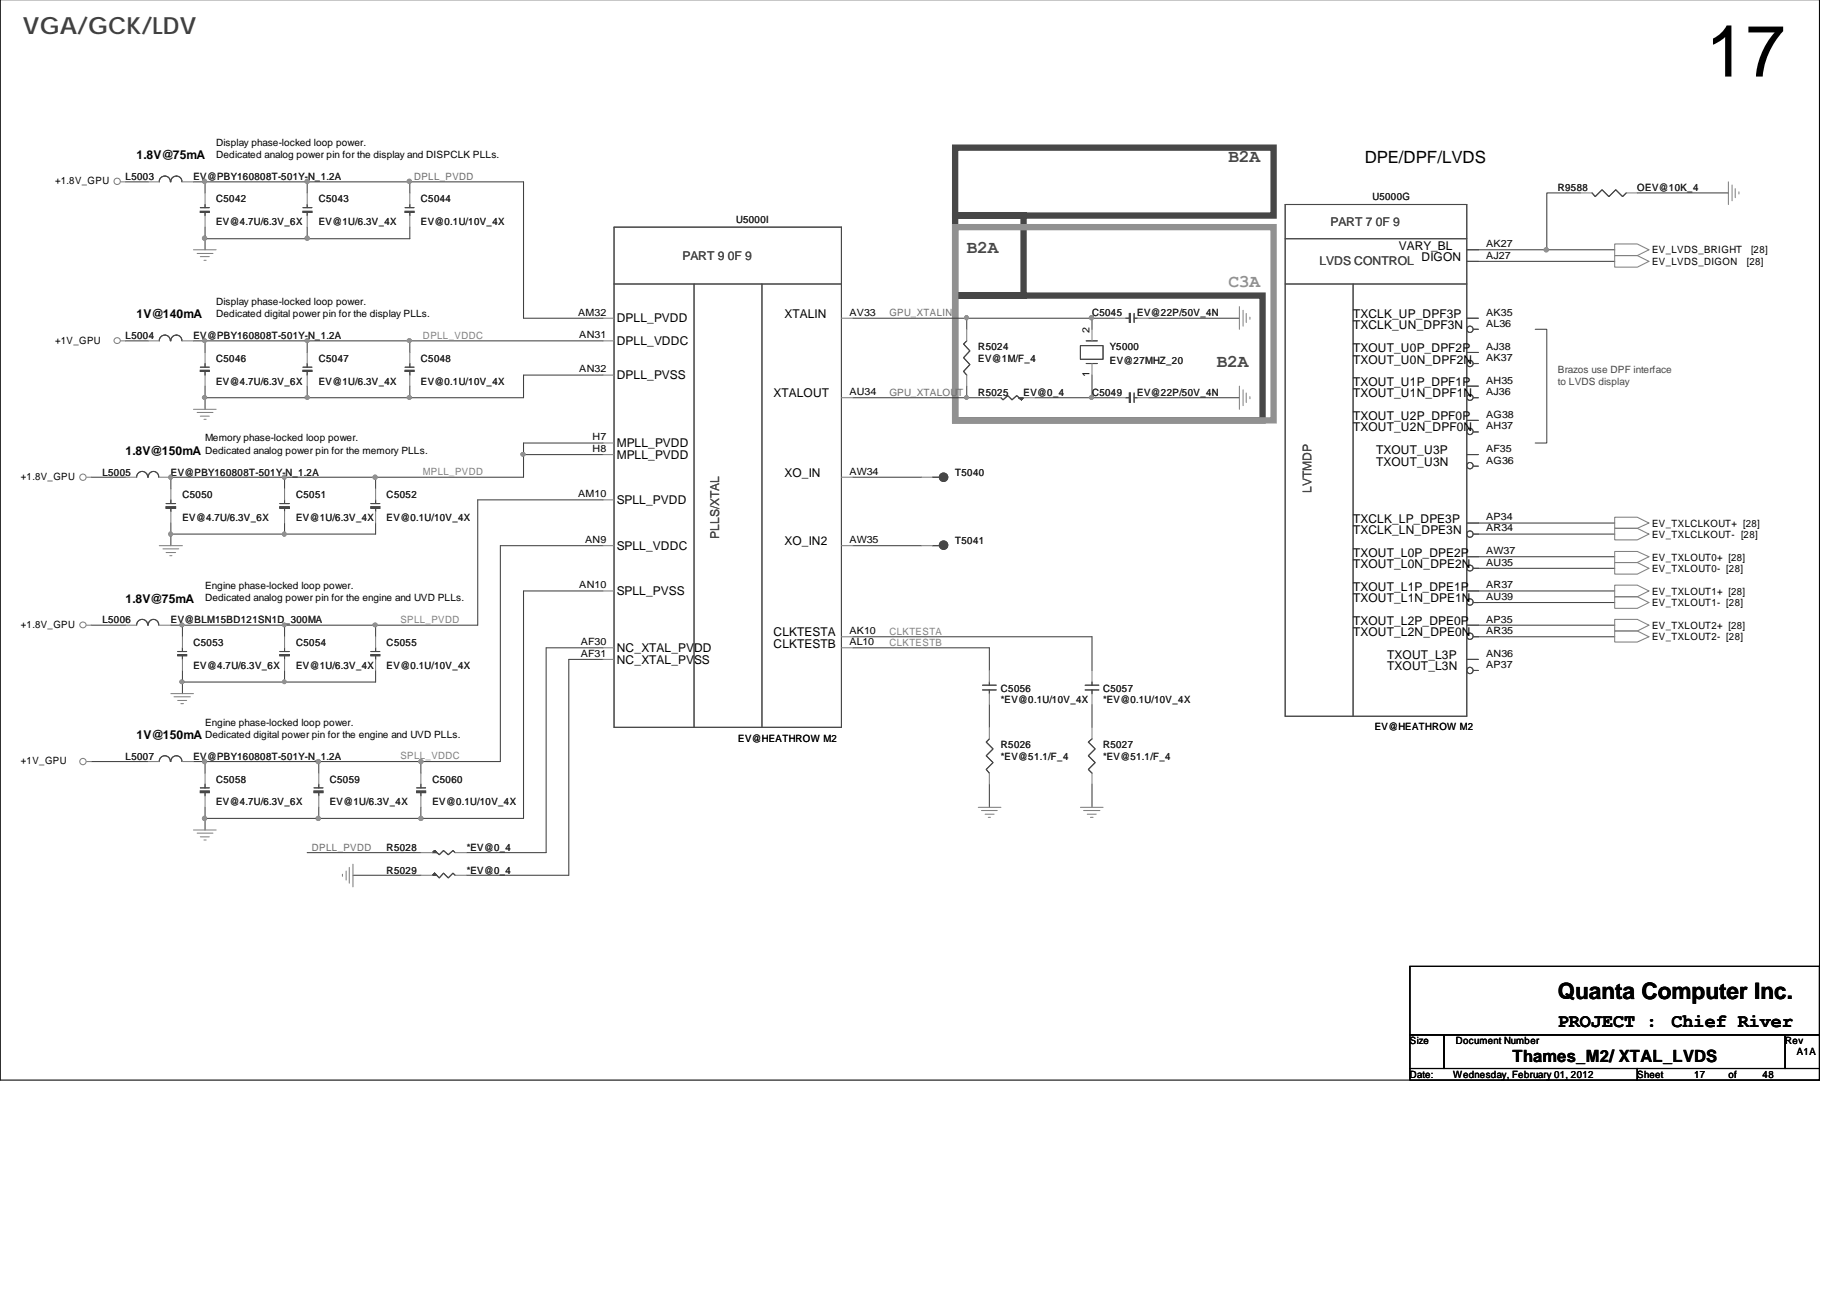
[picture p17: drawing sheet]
<svg xmlns="http://www.w3.org/2000/svg" width="297mm" height="210mm" viewBox="0 0 297 210" stroke-linecap="round" stroke-linejoin="round" font-family="sans-serif">
<defs><g id="words">
<text font-size="11.7" x="274.3" y="12.3">17</text>
<text font-size="3.8" fill="#404040" x="3.7" y="5.5">VGA/GCK/LDV</text>
<text font-size="3.6" x="250.5" y="160.6">Quanta Computer Inc.</text>
<g font-size="3">
<text x="250.5" y="165.2">PROJECT :</text>
<text x="268.8" y="165.2">Chief River</text>
</g>
<g font-size="2.9" fill="#474747">
<text x="197.5" y="26">B2A</text>
<text x="155.5" y="40.7">B2A</text>
<text x="195.7" y="59">B2A</text>
</g>
<text font-size="2.9" fill="#909090" x="197.5" y="46.1">C3A</text>
<g font-size="2.7">
<text x="219.5" y="26.2">DPE/DPF/LVDS</text>
<text x="243.3" y="170.7">Thames_M2/ XTAL_LVDS</text>
</g>
<g font-size="1.9">
<text x="22" y="25.6">1.8V@75mA</text>
<text x="225" y="40.2">VARY_BL</text>
<text x="228.6" y="41.9">DIGON</text>
<text x="22" y="51.2">1V@140mA</text>
<text x="99.2" y="51.8">DPLL_PVDD</text>
<text x="126.2" y="51.1">XTALIN</text>
<text x="217.6" y="52.9">TXCLK_UN_DPF3N</text>
<text x="217.6" y="51.1">TXCLK_UP_DPF3P</text>
<text x="99.2" y="55.5">DPLL_VDDC</text>
<text x="217.6" y="58.4">TXOUT_U0N_DPF2N</text>
<text x="217.6" y="56.6">TXOUT_U0P_DPF2P</text>
<text x="99.2" y="61">DPLL_PVSS</text>
<text x="124.4" y="63.9">XTALOUT</text>
<text x="217.6" y="63.9">TXOUT_U1N_DPF1N</text>
<text x="217.6" y="62.1">TXOUT_U1P_DPF1P</text>
<text x="99.2" y="71.9">MPLL_PVDD</text>
<text x="217.6" y="69.4">TXOUT_U2N_DPF0N</text>
<text x="217.6" y="67.6">TXOUT_U2P_DPF0P</text>
<text x="20.2" y="73.1">1.8V@150mA</text>
<text x="99.2" y="73.8">MPLL_PVDD</text>
<text x="126.2" y="76.7">XO_IN</text>
<text x="221.3" y="74.9">TXOUT_U3N</text>
<text x="221.3" y="73">TXOUT_U3P</text>
<text x="99.2" y="81">SPLL_PVDD</text>
<text x="99.2" y="88.4">SPLL_VDDC</text>
<text x="126.2" y="87.7">XO_IN2</text>
<text x="217.6" y="89.5">TXOUT_L0P_DPE2P</text>
<text x="217.6" y="85.9">TXCLK_LN_DPE3N</text>
<text x="217.6" y="84">TXCLK_LP_DPE3P</text>
<text x="99.2" y="95.7">SPLL_PVSS</text>
<text x="217.6" y="95">TXOUT_L1P_DPE1P</text>
<text x="217.6" y="91.3">TXOUT_L0N_DPE2N</text>
<text x="20.2" y="96.9">1.8V@75mA</text>
<text x="217.6" y="100.4">TXOUT_L2P_DPE0P</text>
<text x="217.6" y="96.8">TXOUT_L1N_DPE1N</text>
<text x="99.2" y="106.7">NC_XTAL_PVSS</text>
<text x="99.2" y="104.8">NC_XTAL_PVDD</text>
<text x="124.4" y="104.2">CLKTESTB</text>
<text x="124.4" y="102.3">CLKTESTA</text>
<text x="217.6" y="102.3">TXOUT_L2N_DPE0N</text>
<text x="223.1" y="107.8">TXOUT_L3N</text>
<text x="223.1" y="105.9">TXOUT_L3P</text>
<text x="22" y="118.8">1V@150mA</text>
</g>
<g font-size="1.9" fill="#474747">
<text x="109.8" y="41.8">PART 9 0F 9</text>
<text x="214" y="36.3">PART 7 0F 9</text>
<text x="212.2" y="42.5">LVDS CONTROL</text>
<text x="210.9" y="79.3" transform="rotate(-90 210.9 79.3)">LVTMDP</text>
<text x="115.7" y="86.6" transform="rotate(-90 115.7 86.6)">PLLS/XTAL</text>
</g>
<g font-size="1.6">
<text x="34.8" y="23.4">Display phase-locked loop power.</text>
<text x="8.9" y="29.7">+1.8V_GPU</text>
<text x="34.8" y="25.3">Dedicated analog power pin for the display and DISPCLK PLLs.</text>
<text x="239" y="41.6">AJ27</text>
<text x="239" y="39.7">AK27</text>
<text x="265.7" y="40.8">EV_LVDS_BRIGHT</text>
<text x="281.6" y="40.8">[28]</text>
<text x="265.7" y="42.6">EV_LVDS_DIGON</text>
<text x="280.9" y="42.6">[28]</text>
<text x="34.8" y="49">Display phase-locked loop power.</text>
<text x="34.8" y="51">Dedicated digital power pin for the display PLLs.</text>
<text x="93" y="50.7">AM32</text>
<text x="136.6" y="50.7">AV33</text>
<text x="175.2" y="53.5" transform="rotate(-90 175.2 53.5)">2</text>
<text x="239" y="52.5">AL36</text>
<text x="239" y="50.7">AK35</text>
<text x="8.9" y="55.2">+1V_GPU</text>
<text x="93.2" y="59.9">AN32</text>
<text x="93.2" y="54.4">AN31</text>
<text x="239" y="58">AK37</text>
<text x="239" y="56.2">AJ38</text>
<text x="136.6" y="63.5">AU34</text>
<text x="175.2" y="60.6" transform="rotate(-90 175.2 60.6)">1</text>
<text x="239" y="63.5">AJ36</text>
<text x="239" y="61.7">AH35</text>
<text x="33" y="71">Memory phase-locked loop power.</text>
<text x="95.3" y="70.8">H7</text>
<text x="239" y="69">AH37</text>
<text x="239" y="67.2">AG38</text>
<text x="3.4" y="77.2">+1.8V_GPU</text>
<text x="33" y="72.9">Dedicated analog power pin for the memory PLLs.</text>
<text x="95.3" y="72.7">H8</text>
<text x="136.6" y="76.3">AW34</text>
<text x="239" y="74.5">AG36</text>
<text x="239" y="72.7">AF35</text>
<text x="93" y="79.9">AM10</text>
<text x="239" y="83.7">AP34</text>
<text x="94.1" y="87.3">AN9</text>
<text x="136.6" y="87.3">AW35</text>
<text x="239" y="89.1">AW37</text>
<text x="239" y="85.4">AR34</text>
<text x="265.7" y="84.7">EV_TXLCLKOUT+ [28]</text>
<text x="265.7" y="86.5">EV_TXLCLKOUT- [28]</text>
<text x="33" y="94.8">Engine phase-locked loop power.</text>
<text x="93.2" y="94.6">AN10</text>
<text x="239" y="94.6">AR37</text>
<text x="239" y="91">AU35</text>
<text x="265.7" y="90.2">EV_TXLOUT0+ [28]</text>
<text x="265.7" y="92">EV_TXLOUT0- [28]</text>
<text x="265.7" y="95.6">EV_TXLOUT1+ [28]</text>
<text x="3.4" y="100.9">+1.8V_GPU</text>
<text x="33" y="96.7">Dedicated analog power pin for the engine and UVD PLLs.</text>
<text x="136.6" y="102">AK10</text>
<text x="239" y="102">AR35</text>
<text x="239" y="100.1">AP35</text>
<text x="239" y="96.5">AU39</text>
<text x="265.7" y="97.5">EV_TXLOUT1- [28]</text>
<text x="265.7" y="101.1">EV_TXLOUT2+ [28]</text>
<text x="93.4" y="105.6">AF31</text>
<text x="93.4" y="103.7">AF30</text>
<text x="136.6" y="103.7">AL10</text>
<text x="239" y="107.4">AP37</text>
<text x="239" y="105.6">AN36</text>
<text x="265.7" y="103">EV_TXLOUT2- [28]</text>
<text x="33" y="116.7">Engine phase-locked loop power.</text>
<text x="33" y="118.6">Dedicated digital power pin for the engine and UVD PLLs.</text>
<text x="118.7" y="119.2">EV@HEATHROW M2</text>
<text x="221.1" y="117.4">EV@HEATHROW M2</text>
<text x="3.4" y="122.9">+1V_GPU</text>
<text x="226.7" y="167.9">Size</text>
<text x="234.1" y="167.9">Document Number</text>
<text x="287.1" y="167.9">Rev</text>
<text x="226.7" y="173.3">Date:</text>
<text x="233.7" y="173.3">Wednesday, February 01, 2012</text>
<text x="263.3" y="173.3">Sheet</text>
<text x="272.5" y="173.3">17</text>
<text x="278" y="173.3">of</text>
<text x="283.5" y="173.3">48</text>
<text x="289" y="169.7">A1A</text>
</g>
<g font-size="1.6" fill="#232323">
<text x="20.2" y="28.9">L5003</text>
<text x="31.1" y="28.9">EV@PBY160808T-501Y-N_1.2A</text>
<text x="34.8" y="32.5">C5042</text>
<text x="51.3" y="32.5">C5043</text>
<text x="67.7" y="32.5">C5044</text>
<text x="118.4" y="35.8">U5000I</text>
<text x="220.7" y="32.2">U5000G</text>
<text x="250.5" y="30.8">R9588</text>
<text x="263.3" y="30.8">OEV@10K_4</text>
<text x="34.8" y="36.2">EV@4.7U/6.3V_6X</text>
<text x="51.3" y="36.2">EV@1U/6.3V_4X</text>
<text x="67.7" y="36.2">EV@0.1U/10V_4X</text>
<text x="175.6" y="50.8">C5045</text>
<text x="182.9" y="50.8">EV@22P/50V_4N</text>
<text x="20.2" y="54.5">L5004</text>
<text x="31.1" y="54.5">EV@PBY160808T-501Y-N_1.2A</text>
<text x="34.8" y="58.2">C5046</text>
<text x="51.3" y="58.2">C5047</text>
<text x="67.7" y="58.2">C5048</text>
<text x="157.3" y="56.3">R5024</text>
<text x="157.3" y="58.2">EV@1M/F_4</text>
<text x="178.5" y="56.3">Y5000</text>
<text x="178.5" y="58.5">EV@27MHZ_20</text>
<text x="34.8" y="61.8">EV@4.7U/6.3V_6X</text>
<text x="51.3" y="61.8">EV@1U/6.3V_4X</text>
<text x="67.7" y="61.8">EV@0.1U/10V_4X</text>
<text x="157.3" y="63.6">R5025</text>
<text x="164.6" y="63.6">EV@0_4</text>
<text x="175.6" y="63.6">C5049</text>
<text x="182.9" y="63.6">EV@22P/50V_4N</text>
<text x="16.5" y="76.5">L5005</text>
<text x="27.5" y="76.5">EV@PBY160808T-501Y-N_1.2A</text>
<text x="153.6" y="76.5">T5040</text>
<text x="29.3" y="80.1">C5050</text>
<text x="29.3" y="83.8">EV@4.7U/6.3V_6X</text>
<text x="47.6" y="80.1">C5051</text>
<text x="47.6" y="83.8">EV@1U/6.3V_4X</text>
<text x="62.2" y="80.1">C5052</text>
<text x="62.2" y="83.8">EV@0.1U/10V_4X</text>
<text x="153.6" y="87.4">T5041</text>
<text x="16.5" y="100.2">L5006</text>
<text x="27.5" y="100.2">EV@BLM15BD121SN1D_300MA</text>
<text x="31.1" y="103.9">C5053</text>
<text x="31.1" y="107.5">EV@4.7U/6.3V_6X</text>
<text x="47.6" y="103.9">C5054</text>
<text x="47.6" y="107.5">EV@1U/6.3V_4X</text>
<text x="62.2" y="103.9">C5055</text>
<text x="62.2" y="107.5">EV@0.1U/10V_4X</text>
<text x="161" y="111.2">C5056</text>
<text x="161" y="113">*EV@0.1U/10V_4X</text>
<text x="177.4" y="111.2">C5057</text>
<text x="177.4" y="113">*EV@0.1U/10V_4X</text>
<text x="20.2" y="122.2">L5007</text>
<text x="31.1" y="122.2">EV@PBY160808T-501Y-N_1.2A</text>
<text x="34.8" y="125.8">C5058</text>
<text x="53" y="125.8">C5059</text>
<text x="69.5" y="125.8">C5060</text>
<text x="161" y="120.3">R5026</text>
<text x="161" y="122.2">*EV@51.1/F_4</text>
<text x="177.4" y="120.3">R5027</text>
<text x="177.4" y="122.2">*EV@51.1/F_4</text>
<text x="34.8" y="129.5">EV@4.7U/6.3V_6X</text>
<text x="53" y="129.5">EV@1U/6.3V_4X</text>
<text x="69.5" y="129.5">EV@0.1U/10V_4X</text>
<text x="62.2" y="136.7">R5028</text>
<text x="75.1" y="136.7">*EV@0_4</text>
<text x="62.2" y="140.5">R5029</text>
<text x="75.1" y="140.5">*EV@0_4</text>
</g>
<g font-size="1.6" fill="#6d6d6d">
<text x="66.6" y="28.9">DPLL_PVDD</text>
<text x="143" y="50.8">GPU_XTALIN</text>
<text x="143" y="63.6">GPU_XTALOUT</text>
<text x="50.2" y="136.7">DPLL_PVDD</text>
</g>
<g font-size="1.6" fill="#818181">
<text x="68" y="54.5">DPLL_VDDC</text>
<text x="68" y="76.4">MPLL_PVDD</text>
<text x="64.4" y="100.2">SPLL_PVDD</text>
<text x="143" y="103.8">CLKTESTB</text>
<text x="143" y="102">CLKTESTA</text>
<text x="64.4" y="122.1">SPLL_VDDC</text>
</g>
<g font-size="1.6" fill="#474747">
<text x="250.5" y="60">Brazos use DPF interface</text>
<text x="250.5" y="61.9">to LVDS display</text>
</g>
</g></defs>
<path d="M0 0v173.7h292.6v-173.7" fill="none" stroke="#000" stroke-width=".17"/>
<path d="M246.9 52.9h1.9v18.3h-1.9" fill="none" stroke="#474747" stroke-width=".17"/>
<path d="M153.6 34.7h11v12.8h-11zM153.6 23.7h51.2v11h-51.2zM153.6 47.5h49.4v20.1h-49.4z" fill="none" stroke="#474747" stroke-width="1"/>
<path d="M153.6 36.5h51.2v31.1h-51.2z" fill="none" stroke="#909090" stroke-width="1"/>
<path d="M33 38.4v1.8" fill="none" stroke="#424242" stroke-width=".17"/>
<circle cx="32.9" cy="38.3" r=".34" fill="#909090"/>
<circle cx="32.9" cy="38.3" r=".34" fill="none" stroke="#909090" stroke-width=".17"/>
<path d="M49.4 36.5v1.9h16.5v-1.9M65.9 29.2v1.8" fill="none" stroke="#424242" stroke-width=".17"/>
<circle cx="49.4" cy="38.3" r=".34" fill="#909090"/>
<circle cx="49.4" cy="38.3" r=".34" fill="none" stroke="#909090" stroke-width=".17"/>
<path d="M49.4 29.2h16.5" fill="none" stroke="#424242" stroke-width=".17"/>
<circle cx="49.4" cy="29.2" r=".34" fill="#909090"/>
<circle cx="49.4" cy="29.2" r=".34" fill="none" stroke="#909090" stroke-width=".17"/>
<path d="M20.2 29.2h3.6M33 31v-1.8h16.4v1.8" fill="none" stroke="#424242" stroke-width=".17"/>
<circle cx="32.9" cy="29.2" r=".34" fill="#909090"/>
<circle cx="32.9" cy="29.2" r=".34" fill="none" stroke="#909090" stroke-width=".17"/>
<path d="M31.1 29.2h1.9M33 36.5v1.9h16.4M65.9 29.2h18.3" fill="none" stroke="#424242" stroke-width=".17"/>
<circle cx="65.8" cy="29.2" r=".34" fill="#909090"/>
<circle cx="65.8" cy="29.2" r=".34" fill="none" stroke="#909090" stroke-width=".17"/>
<path d="M33 63.9v1.9" fill="none" stroke="#424242" stroke-width=".17"/>
<circle cx="32.9" cy="63.9" r=".32" fill="#909090"/>
<circle cx="32.9" cy="63.9" r=".32" fill="none" stroke="#909090" stroke-width=".17"/>
<path d="M65.9 54.8v1.9M49.4 62.1v1.8h16.5v-1.8" fill="none" stroke="#424242" stroke-width=".17"/>
<circle cx="65.8" cy="63.9" r=".32" fill="#909090"/>
<circle cx="65.8" cy="63.9" r=".32" fill="none" stroke="#909090" stroke-width=".17"/>
<circle cx="49.4" cy="63.9" r=".32" fill="#909090"/>
<circle cx="49.4" cy="63.9" r=".32" fill="none" stroke="#909090" stroke-width=".17"/>
<path d="M49.4 54.8h16.5" fill="none" stroke="#424242" stroke-width=".17"/>
<circle cx="49.4" cy="54.8" r=".32" fill="#909090"/>
<circle cx="49.4" cy="54.8" r=".32" fill="none" stroke="#909090" stroke-width=".17"/>
<path d="M20.2 54.8h3.6M33 56.7v-1.9h16.4v1.9" fill="none" stroke="#424242" stroke-width=".17"/>
<circle cx="32.9" cy="54.8" r=".32" fill="#909090"/>
<circle cx="32.9" cy="54.8" r=".32" fill="none" stroke="#909090" stroke-width=".17"/>
<path d="M31.1 54.8h1.9M33 62.1v1.8h16.4M60.4 76.7v1.9M27.5 84.1v1.8M45.8 84.1v1.8h14.6v-1.8" fill="none" stroke="#424242" stroke-width=".17"/>
<circle cx="45.7" cy="85.9" r=".32" fill="#909090"/>
<circle cx="45.7" cy="85.9" r=".32" fill="none" stroke="#909090" stroke-width=".17"/>
<path d="M45.8 76.7h14.6" fill="none" stroke="#424242" stroke-width=".17"/>
<circle cx="45.7" cy="76.7" r=".32" fill="#909090"/>
<circle cx="45.7" cy="76.7" r=".32" fill="none" stroke="#909090" stroke-width=".17"/>
<path d="M14.7 76.7h5.5M27.5 76.7h18.3v1.9" fill="none" stroke="#424242" stroke-width=".17"/>
<circle cx="27.4" cy="76.7" r=".32" fill="#909090"/>
<circle cx="27.4" cy="76.7" r=".32" fill="none" stroke="#909090" stroke-width=".17"/>
<path d="M27.5 76.7v1.9M27.5 85.9h18.3" fill="none" stroke="#424242" stroke-width=".17"/>
<circle cx="27.4" cy="85.9" r=".32" fill="#909090"/>
<circle cx="27.4" cy="85.9" r=".32" fill="none" stroke="#909090" stroke-width=".17"/>
<path d="M60.4 76.7h23.8" fill="none" stroke="#424242" stroke-width=".17"/>
<circle cx="60.3" cy="76.7" r=".34" fill="#909090"/>
<circle cx="60.3" cy="76.7" r=".34" fill="none" stroke="#909090" stroke-width=".17"/>
<path d="M29.3 109.7v1.8" fill="none" stroke="#424242" stroke-width=".17"/>
<circle cx="29.3" cy="109.6" r=".32" fill="#909090"/>
<circle cx="29.3" cy="109.6" r=".32" fill="none" stroke="#909090" stroke-width=".17"/>
<path d="M45.8 107.8v1.9h14.6v-1.9M60.4 100.5v1.9" fill="none" stroke="#424242" stroke-width=".17"/>
<circle cx="45.7" cy="109.6" r=".3" fill="#909090"/>
<circle cx="45.7" cy="109.6" r=".3" fill="none" stroke="#909090" stroke-width=".17"/>
<path d="M45.8 100.5h14.6" fill="none" stroke="#424242" stroke-width=".17"/>
<circle cx="45.7" cy="100.5" r=".3" fill="#909090"/>
<circle cx="45.7" cy="100.5" r=".3" fill="none" stroke="#909090" stroke-width=".17"/>
<path d="M14.7 100.5h5.5M29.3 100.5h16.5v1.9" fill="none" stroke="#424242" stroke-width=".17"/>
<circle cx="29.3" cy="100.5" r=".32" fill="#909090"/>
<circle cx="29.3" cy="100.5" r=".32" fill="none" stroke="#909090" stroke-width=".17"/>
<path d="M29.3 109.7h16.5M29.3 100.5v1.9M60.4 100.5h16.4" fill="none" stroke="#424242" stroke-width=".17"/>
<circle cx="60.3" cy="100.5" r=".32" fill="#909090"/>
<circle cx="60.3" cy="100.5" r=".32" fill="none" stroke="#909090" stroke-width=".17"/>
<path d="M33 131.6v1.8" fill="none" stroke="#424242" stroke-width=".17"/>
<circle cx="32.9" cy="131.6" r=".34" fill="#909090"/>
<circle cx="32.9" cy="131.6" r=".34" fill="none" stroke="#909090" stroke-width=".17"/>
<path d="M51.3 129.8v1.8h16.4v-1.8M67.7 122.4v1.9" fill="none" stroke="#424242" stroke-width=".17"/>
<circle cx="67.7" cy="131.6" r=".34" fill="#909090"/>
<circle cx="67.7" cy="131.6" r=".34" fill="none" stroke="#909090" stroke-width=".17"/>
<circle cx="51.2" cy="131.6" r=".34" fill="#909090"/>
<circle cx="51.2" cy="131.6" r=".34" fill="none" stroke="#909090" stroke-width=".17"/>
<path d="M51.3 122.4h16.4" fill="none" stroke="#424242" stroke-width=".17"/>
<circle cx="51.2" cy="122.4" r=".34" fill="#909090"/>
<circle cx="51.2" cy="122.4" r=".34" fill="none" stroke="#909090" stroke-width=".17"/>
<path d="M14.7 122.4h9.1M33 122.4h18.3v1.9" fill="none" stroke="#424242" stroke-width=".17"/>
<circle cx="32.9" cy="122.4" r=".34" fill="#909090"/>
<circle cx="32.9" cy="122.4" r=".34" fill="none" stroke="#909090" stroke-width=".17"/>
<path d="M33 122.4v1.9M33 131.6h18.3M67.7 122.4h12.8" fill="none" stroke="#424242" stroke-width=".17"/>
<circle cx="67.7" cy="122.4" r=".34" fill="#909090"/>
<circle cx="67.7" cy="122.4" r=".34" fill="none" stroke="#909090" stroke-width=".17"/>
<path d="M65.9 54.8h31.1" fill="none" stroke="#424242" stroke-width=".17"/>
<circle cx="65.8" cy="54.8" r=".32" fill="#909090"/>
<circle cx="65.8" cy="54.8" r=".32" fill="none" stroke="#909090" stroke-width=".17"/>
<path d="M84.2 71.2h12.8M84.2 73.1h12.8M97 60.3h-12.8v3.6h-18.3" fill="none" stroke="#424242" stroke-width=".17"/>
<circle cx="84.1" cy="73" r=".32" fill="#909090"/>
<circle cx="84.1" cy="73" r=".32" fill="none" stroke="#909090" stroke-width=".17"/>
<g fill="none" stroke="#424242" stroke-width=".17">
<path d="M84.2 29.2v22h12.8M137.2 51.2h18.3M84.2 71.2v5.5M155.5 63.9h3.6M27.5 85.9v1.8M97 80.4h-20.2v20.1M97 87.7h-16.5v34.7M97 95h-12.8v36.6h-16.5M27.5 100.5h1.8M29.3 107.8v1.9M97 104.2h-9.2v32.9h-12.7M97 106h-5.5v34.7h-16.4"/>
<path d="M31.1 122.4h1.9M33 129.8v1.8M49.4 137.1h18.3M56.8 140.7h10.9"/>
</g>
<circle cx="155.4" cy="63.9" r=".3" fill="#909090"/>
<circle cx="155.4" cy="63.9" r=".3" fill="none" stroke="#909090" stroke-width=".17"/>
<path d="M155.5 51.2v1.7M155.5 62.1v1.8M175.6 60.3v3.6h-9.1" fill="none" stroke="#424242" stroke-width=".17"/>
<circle cx="175.6" cy="63.9" r=".32" fill="#909090"/>
<circle cx="175.6" cy="63.9" r=".32" fill="none" stroke="#909090" stroke-width=".17"/>
<path d="M175.6 51.2h3.7" fill="none" stroke="#424242" stroke-width=".17"/>
<circle cx="175.5" cy="51.1" r=".34" fill="#909090"/>
<circle cx="175.5" cy="51.1" r=".34" fill="none" stroke="#909090" stroke-width=".17"/>
<g fill="none" stroke="#424242" stroke-width=".17">
<path d="M175.6 51.2v1.7M184.8 51.2h14.5M237.8 40.2h11M137.2 63.9h18.3M137.2 76.7h11M175.6 63.9h3.7M184.8 63.9h14.5M137.2 87.7h11M237.8 84.1h21.9M237.8 91.4h21.9M237.8 85.9h21.9M237.8 95h21.9"/>
<path d="M237.8 89.5h21.9M237.8 96.9h21.9M137.2 102.4h38.4v5.4M137.2 104.2h21.9v3.6M159.1 113.3v3.6M175.6 113.3v3.6M237.8 100.5h21.9M237.8 102.4h21.9M159.1 126.1v3.7M175.6 126.1v3.7"/>
</g>
<circle cx="248.7" cy="40.2" r=".34" fill="#909090"/>
<circle cx="248.7" cy="40.2" r=".34" fill="none" stroke="#909090" stroke-width=".17"/>
<path d="M254.2 31h-5.4v9.2h10.9M263.3 31h14.7M155.5 51.2h20.1M237.8 42h21.9" fill="none" stroke="#424242" stroke-width=".17"/>
<circle cx="155.4" cy="51.1" r=".32" fill="#909090"/>
<circle cx="155.4" cy="51.1" r=".32" fill="none" stroke="#909090" stroke-width=".17"/>
<g fill="none" stroke="#818181" stroke-width=".17">
<path d="M19.4 29.2h.8M259.7 39.2h3.6l1.9 1-1.9 .9h-3.6zM278 29.2v3.7M278.6 29.7v2.6M279.1 30.3v1.5M279.7 30.8v.4M19.4 54.8h.8M31.1 40.2h3.7M31.7 40.8h2.5M32.2 41.3h1.5M32.8 41.9h.3M175.6 52.9v1.9"/>
<path d="M175.6 58.4v1.9M199.3 49.3v3.6M199.9 49.9v2.5M200.4 50.4v1.4M201 51v.3M259.7 41.1h3.6l1.9 .9-1.9 1h-3.6zM13.9 76.7h.8M31.1 65.8h3.7M31.7 66.3h2.5M32.2 66.9h1.5M32.8 67.4h.3M199.3 62.1v3.7"/>
<path d="M199.9 62.7v2.5M200.4 63.2v1.5M201 63.8v.3M25.6 87.7h3.7M26.2 88.2h2.5M26.7 88.8h1.5M27.3 89.3h.3M259.7 83.2h3.6l1.9 .9-1.9 .8h-3.6zM259.7 84.9h3.6l1.9 1-1.9 .9h-3.6zM259.7 88.7h3.6l1.9 .8-1.9 .9h-3.6zM259.7 90.4h3.6l1.9 1-1.9 .9h-3.6zM259.7 94.1h3.6l1.9 .9-1.9 .9h-3.6z"/>
<path d="M259.7 95.9h3.6l1.9 1-1.9 .9h-3.6zM259.7 99.6h3.6l1.9 .9-1.9 .9h-3.6zM13.9 100.5h.8M27.5 111.5h3.6M28 112h2.6M28.6 112.6h1.4M29.1 113.1h.4M259.7 101.4h3.6l1.9 1-1.9 .8h-3.6zM13.9 122.4h.8M31.1 133.4h3.7M31.7 134h2.5M32.2 134.5h1.5"/>
<path d="M32.8 135.1h.3M56.2 139.5v2.5M56.8 139v3.6M157.3 129.8h3.7M157.8 130.3h2.6M158.4 130.9h1.5M158.9 131.4h.4M173.8 129.8h3.6M174.3 130.3h2.6M174.9 130.9h1.4M175.4 131.4h.4M55.1 140.6v.3"/>
<path d="M55.7 140.1v1.4"/>
<circle cx="18.8" cy="29.2" r=".51"/>
<circle cx="18.9" cy="54.8" r=".49"/>
<circle cx="13.3" cy="76.7" r=".51"/>
<circle cx="13.4" cy="100.5" r=".49"/>
<circle cx="13.3" cy="122.4" r=".51"/>
</g>
<path d="M226.7 155.4h65.9v11h-65.9zM226.7 166.4h5.6v5.4h-5.6zM226.7 171.8h36.6v1.9h-36.6zM232.3 166.4h54.8v5.4h-54.8zM263.3 171.8h29.3v1.9h-29.3zM287.1 166.4h5.5v5.4h-5.5z" fill="none" stroke="#000" stroke-width=".17"/>
<path d="M173.8 55.6h3.6v2.2h-3.6zM174.7 58.4h1.8M174.7 54.8h1.8M67 126.7h1.4" fill="none" stroke="#474747" stroke-width=".17"/>
<path d="M67 127.2h1.4v.2h-1.4z" fill="#474747"/>
<path d="M67 127.2h1.4v.2h-1.4zM67 126.7h1.4M67.7 127.4v.5M67.7 126.1v.6" fill="none" stroke="#474747" stroke-width=".17"/>
<path d="M67 127.2h1.4v.2h-1.4z" fill="#474747"/>
<path d="M155.5 54.8l-.5 .5 1 1.1-1 1.1 1 1.1-1 1.1 .5 .6M45 81h1.5M67 127.2h1.4v.2h-1.4zM67.7 127.4v.5M67.7 126.1v.6" fill="none" stroke="#474747" stroke-width=".17"/>
<path d="M155.5 52.9v1.9M155.5 60.3v1.8M67.7 124.3v1.8M67.7 127.9v1.9" fill="none" stroke="#818181" stroke-width=".17"/>
<path d="M45 81.5h1.5v.2h-1.5z" fill="#474747"/>
<path d="M45 81.5h1.5v.2h-1.5zM45 81h1.5M45.8 81.7v.5M45.8 80.4v.6" fill="none" stroke="#474747" stroke-width=".17"/>
<path d="M45 81.5h1.5v.2h-1.5z" fill="#474747"/>
<g fill="none" stroke="#474747" stroke-width=".17">
<path d="M98.8 36.5h36.5v80.4h-36.5zM256 31l.5 .6 1.1-1.1 1.1 1.1 1.1-1.1 1.1 1.1 .6-.6M65.1 59h1.5M98.8 54.8h.1M98.8 51.2h.1M98.8 45.7h36.5M111.6 45.7v71.2M122.5 45.7v71.2M135.3 51.2h.1M98.8 73.1h.1M98.8 71.2h.1M98.8 60.3h.1"/>
<path d="M135.3 76.7h.1M135.3 63.9h.1M45 81.5h1.5v.2h-1.5zM45.8 81.7v.5M45.8 80.4v.6M98.8 95h.1M98.8 87.7h.1M98.8 80.4h.1M135.3 87.7h.1M98.8 106h.1M98.8 104.2h.1M135.3 104.2h.1"/>
<path d="M135.3 102.4h.1"/>
</g>
<g fill="none" stroke="#818181" stroke-width=".17">
<path d="M254.2 31h1.8M261.5 31h1.8M97 54.8h1.8M97 51.2h1.8M135.3 51.2h1.9M45.8 78.6v1.8M97 73.1h1.8M97 71.2h1.8M97 60.3h1.8M135.3 76.7h1.9M135.3 63.9h1.9M45.8 82.2v1.9"/>
<path d="M97 95h1.8M97 87.7h1.8M97 80.4h1.8M135.3 87.7h1.9M97 106h1.8M97 104.2h1.8M135.3 104.2h1.9M135.3 102.4h1.9"/>
</g>
<path d="M65.1 59.5h1.5v.2h-1.5z" fill="#474747"/>
<path d="M65.1 59.5h1.5v.2h-1.5zM65.1 59h1.5M65.9 59.7v.6M65.9 58.4v.6" fill="none" stroke="#474747" stroke-width=".17"/>
<path d="M65.1 59.5h1.5v.2h-1.5z" fill="#474747"/>
<path d="M65.1 59.5h1.5v.2h-1.5zM65.9 59.7v.6M65.9 58.4v.6M182.4 50.4v1.4M174.5 110.2h2.2M174.5 110.9h2.2M175.6 109.7v.5M175.6 110.9v.6M27.4 122.4a.89 .89 0 0 0-.9-.9 .89 .89 0 0 0-.9 .9M29.3 122.4a.89 .89 0 0 0-.9-.9 .89 .89 0 0 0-.9 .9" fill="none" stroke="#474747" stroke-width=".17"/>
<path d="M65.9 56.7v1.7M65.9 60.3v1.8M175.6 111.5v1.8M175.6 107.8v1.9M23.8 122.4h1.8M29.3 122.4h1.8" fill="none" stroke="#818181" stroke-width=".17"/>
<path d="M181.6 50.4h.2v1.4h-.2z" fill="#474747"/>
<path d="M181 51.2h.6M181.6 50.4h.2v1.4h-.2zM182.4 50.4v1.4M182.4 51.2h.5" fill="none" stroke="#474747" stroke-width=".17"/>
<path d="M181.6 50.4h.2v1.4h-.2z" fill="#474747"/>
<path d="M32.2 33.4h1.5M181 51.2h.6M181.6 50.4h.2v1.4h-.2zM182.4 51.2h.5" fill="none" stroke="#474747" stroke-width=".17"/>
<path d="M179.3 51.2h1.7M182.9 51.2h1.9" fill="none" stroke="#818181" stroke-width=".17"/>
<path d="M32.2 34h1.5v.2h-1.5z" fill="#474747"/>
<path d="M32.2 34h1.5v.2h-1.5zM32.2 33.4h1.5M33 34.1v.6M33 32.9v.5" fill="none" stroke="#474747" stroke-width=".17"/>
<path d="M32.2 34h1.5v.2h-1.5z" fill="#474747"/>
<path d="M32.2 34h1.5v.2h-1.5zM33 34.1v.6M33 32.9v.5M161 63.9l.3 .4 .8-.7 .7 .7 .7-.7 .8 .7 .3-.4" fill="none" stroke="#474747" stroke-width=".17"/>
<path d="M33 31v1.9M33 34.7v1.8" fill="none" stroke="#818181" stroke-width=".17"/>
<path d="M163.9 63.9h.7l-.3 .4z" fill-rule="evenodd" fill="#474747"/>
<path d="M161 63.9l.3 .4 .8-.7 .7 .7 .7-.7 .8 .7 .3-.4M163.9 63.9h.7l-.3 .4z" fill="none" stroke="#474747" stroke-width=".17"/>
<path d="M163.9 63.9h.7l-.3 .4z" fill-rule="evenodd" fill="#474747"/>
<path d="M163.9 63.9h.7l-.3 .4zM28.6 104.8h1.4" fill="none" stroke="#474747" stroke-width=".17"/>
<path d="M159.1 63.9h1.9M164.6 63.9h1.9" fill="none" stroke="#818181" stroke-width=".17"/>
<path d="M28.6 105.3h1.4v.1h-1.4z" fill="#474747"/>
<path d="M28.6 105.3h1.4v.1h-1.4zM28.6 104.8h1.4M29.3 105.4v.6M29.3 104.2v.6" fill="none" stroke="#474747" stroke-width=".17"/>
<path d="M28.6 105.3h1.4v.1h-1.4z" fill="#474747"/>
<path d="M182.4 63.2v1.5M23.8 100.5a.89 .89 0 0 0-.9-.9 .89 .89 0 0 0-.9 .9M25.5 100.5a.85 .85 0 0 0-.8-.9 .85 .85 0 0 0-.9 .9M28.6 105.3h1.4v.1h-1.4zM29.3 105.4v.6M29.3 104.2v.6" fill="none" stroke="#474747" stroke-width=".17"/>
<path d="M20.2 100.5h1.8M25.6 100.5h1.9M29.3 102.4v1.8M29.3 106v1.8" fill="none" stroke="#818181" stroke-width=".17"/>
<path d="M181.6 63.2h.2v1.5h-.2z" fill="#474747"/>
<path d="M181 63.9h.6M181.6 63.2h.2v1.5h-.2zM182.4 63.2v1.5M182.4 63.9h.5" fill="none" stroke="#474747" stroke-width=".17"/>
<path d="M181.6 63.2h.2v1.5h-.2z" fill="#474747"/>
<g fill="none" stroke="#474747" stroke-width=".17">
<path d="M206.7 38.4h29.2M206.7 32.9h29.2v82.3h-29.2zM32.2 59h1.5M206.7 45.7h29.2M217.6 45.7v69.5M235.9 40.2h1.9M235.9 56.7h1.9M235.9 51.2h1.9M235.9 42h1.9M237 58.4h.8M237 52.9h.8M181 63.9h.6"/>
<path d="M181.6 63.2h.2v1.5h-.2zM182.4 63.9h.5M235.9 73.1h1.9M235.9 67.6h1.9M235.9 62.1h1.9M237 75h.8M237 69.5h.8M237 63.9h.8M235.9 95h1.9M235.9 89.5h1.9M235.9 84.1h1.9M237 96.9h.8"/>
<path d="M237 91.4h.8M237 85.9h.8M235.9 106h1.9M235.9 100.5h1.9M237 107.8h.8M237 102.4h.8"/>
<circle cx="236.4" cy="58.4" r=".51"/>
<circle cx="236.4" cy="52.9" r=".51"/>
<circle cx="236.4" cy="69.4" r=".51"/>
<circle cx="236.4" cy="74.9" r=".51"/>
<circle cx="236.4" cy="63.9" r=".49"/>
<circle cx="236.4" cy="85.9" r=".51"/>
<circle cx="236.4" cy="96.8" r=".51"/>
<circle cx="236.4" cy="91.3" r=".49"/>
<circle cx="236.4" cy="102.3" r=".51"/>
<circle cx="236.4" cy="107.8" r=".51"/>
</g>
<g fill="none" stroke="#818181" stroke-width=".17">
<path d="M237.8 58.4h.1M237.8 56.7h.1M237.8 52.9h.1M237.8 51.2h.1M237.8 42h.1M237.8 40.2h.1M179.3 63.9h1.7M182.9 63.9h1.9M237.8 75h.1M237.8 73.1h.1M237.8 69.5h.1M237.8 67.6h.1"/>
<path d="M237.8 63.9h.1M237.8 62.1h.1M237.8 96.9h.1M237.8 95h.1M237.8 91.4h.1M237.8 89.5h.1M237.8 85.9h.1M237.8 84.1h.1M237.8 107.8h.1M237.8 106h.1M237.8 102.4h.1M237.8 100.5h.1"/>
</g>
<path d="M32.2 59.5h1.5v.2h-1.5z" fill="#474747"/>
<path d="M32.2 59.5h1.5v.2h-1.5zM32.2 59h1.5M33 59.7v.6M33 58.4v.6" fill="none" stroke="#474747" stroke-width=".17"/>
<path d="M32.2 59.5h1.5v.2h-1.5z" fill="#474747"/>
<path d="M32.2 59.5h1.5v.2h-1.5zM33 59.7v.6M33 58.4v.6M69.5 140.7l.4-.3 .7 .8 .7-.8 .8 .8 .8-.8 .3 .3" fill="none" stroke="#474747" stroke-width=".17"/>
<path d="M33 56.7v1.7M33 60.3v1.8" fill="none" stroke="#818181" stroke-width=".17"/>
<path d="M69.9 140.4l.3 .3h-.7l.4-.3 .3 .3z" fill-rule="evenodd" fill="#474747"/>
<path d="M69.5 140.7l.4-.3 .7 .8 .7-.8 .8 .8 .8-.8 .3 .3M69.9 140.4l.3 .3h-.7l.4-.3 .3 .3z" fill="none" stroke="#474747" stroke-width=".17"/>
<path d="M69.9 140.4l.3 .3h-.7l.4-.3 .3 .3z" fill-rule="evenodd" fill="#474747"/>
<path d="M27.4 54.8a.89 .89 0 0 0-.9-.9 .89 .89 0 0 0-.9 .9M29.3 54.8a.89 .89 0 0 0-.9-.9 .89 .89 0 0 0-.9 .9M45 104.8h1.5M69.9 140.4l.3 .3h-.7l.4-.3 .3 .3z" fill="none" stroke="#474747" stroke-width=".17"/>
<path d="M23.8 54.8h1.8M29.3 54.8h1.8M67.7 140.7h1.8M73.2 140.7h1.9" fill="none" stroke="#818181" stroke-width=".17"/>
<path d="M45 105.3h1.5v.1h-1.5z" fill="#474747"/>
<path d="M45 105.3h1.5v.1h-1.5zM45 104.8h1.5M45.8 105.4v.6M45.8 104.2v.6" fill="none" stroke="#474747" stroke-width=".17"/>
<path d="M45 105.3h1.5v.1h-1.5z" fill="#474747"/>
<path d="M45 105.3h1.5v.1h-1.5zM45.8 105.4v.6M45.8 104.2v.6" fill="none" stroke="#474747" stroke-width=".17"/>
<path d="M45.8 102.4v1.8M45.8 106v1.8" fill="none" stroke="#818181" stroke-width=".17"/>
<circle cx="151.7" cy="76.7" r=".68" fill="#474747"/>
<g fill="none" stroke="#474747" stroke-width=".17">
<path d="M150 76.7h1.1"/>
<circle cx="151.7" cy="76.7" r=".68"/>
</g>
<circle cx="151.7" cy="76.7" r=".68" fill="#474747"/>
<g fill="none" stroke="#474747" stroke-width=".17">
<path d="M150 76.7h1.1M50.5 126.7h1.4"/>
<circle cx="151.7" cy="76.7" r=".68"/>
</g>
<path d="M148.2 76.7h1.8" fill="none" stroke="#818181" stroke-width=".17"/>
<path d="M50.5 127.2h1.4v.2h-1.4z" fill="#474747"/>
<path d="M50.5 127.2h1.4v.2h-1.4zM50.5 126.7h1.4M51.3 127.4v.5M51.3 126.1v.6" fill="none" stroke="#474747" stroke-width=".17"/>
<path d="M50.5 127.2h1.4v.2h-1.4z" fill="#474747"/>
<path d="M23.8 76.7a.89 .89 0 0 0-.9-.9 .89 .89 0 0 0-.9 .9M25.5 76.7a.85 .85 0 0 0-.8-.9 .85 .85 0 0 0-.9 .9M50.5 127.2h1.4v.2h-1.4zM51.3 127.4v.5M51.3 126.1v.6" fill="none" stroke="#474747" stroke-width=".17"/>
<path d="M20.2 76.7h1.8M25.6 76.7h1.9M51.3 124.3v1.8M51.3 127.9v1.9" fill="none" stroke="#818181" stroke-width=".17"/>
<circle cx="151.7" cy="87.7" r=".68" fill="#474747"/>
<g fill="none" stroke="#474747" stroke-width=".17">
<path d="M150 87.7h1.1"/>
<circle cx="151.7" cy="87.7" r=".68"/>
</g>
<circle cx="151.7" cy="87.7" r=".68" fill="#474747"/>
<g fill="none" stroke="#474747" stroke-width=".17">
<path d="M27.4 29.2a.88 .88 0 0 0-.9-.9 .88 .88 0 0 0-.9 .9M29.2 29.2a.88 .88 0 0 0-.8-.9 .88 .88 0 0 0-.9 .9M48.7 59h1.5M150 87.7h1.1M175.6 118.8l-.6 .5 1.1 1.1-1.1 1.1 1.1 1.1-1.1 1.1 .6 .6"/>
<circle cx="151.7" cy="87.7" r=".68"/>
</g>
<path d="M23.8 29.2h1.8M29.3 29.2h1.8M148.2 87.7h1.8M175.6 116.9v1.9M175.6 124.3v1.8" fill="none" stroke="#818181" stroke-width=".17"/>
<path d="M48.7 59.5h1.5v.2h-1.5z" fill="#474747"/>
<path d="M48.7 59h1.5M48.7 59.5h1.5v.2h-1.5zM49.4 59.7v.6M49.4 58.4v.6" fill="none" stroke="#474747" stroke-width=".17"/>
<path d="M48.7 59.5h1.5v.2h-1.5z" fill="#474747"/>
<path d="M48.7 59.5h1.5v.2h-1.5zM49.4 59.7v.6M49.4 58.4v.6M59.6 104.8h1.5" fill="none" stroke="#474747" stroke-width=".17"/>
<path d="M49.4 56.7v1.7M49.4 60.3v1.8" fill="none" stroke="#818181" stroke-width=".17"/>
<path d="M59.6 105.3h1.5v.1h-1.5z" fill="#474747"/>
<path d="M59.6 104.8h1.5M59.6 105.3h1.5v.1h-1.5zM60.4 105.4v.6M60.4 104.2v.6" fill="none" stroke="#474747" stroke-width=".17"/>
<path d="M59.6 105.3h1.5v.1h-1.5z" fill="#474747"/>
<path d="M59.6 105.3h1.5v.1h-1.5zM60.4 105.4v.6M60.4 104.2v.6M32.2 126.7h1.5" fill="none" stroke="#474747" stroke-width=".17"/>
<path d="M60.4 102.4v1.8M60.4 106v1.8" fill="none" stroke="#818181" stroke-width=".17"/>
<path d="M32.2 127.2h1.5v.2h-1.5z" fill="#474747"/>
<path d="M32.2 127.2h1.5v.2h-1.5zM32.2 126.7h1.5M33 127.4v.5M33 126.1v.6" fill="none" stroke="#474747" stroke-width=".17"/>
<path d="M32.2 127.2h1.5v.2h-1.5z" fill="#474747"/>
<path d="M26.7 81h1.5M32.2 127.2h1.5v.2h-1.5zM33 127.4v.5M33 126.1v.6" fill="none" stroke="#474747" stroke-width=".17"/>
<path d="M33 124.3v1.8M33 127.9v1.9" fill="none" stroke="#818181" stroke-width=".17"/>
<path d="M26.7 81.5h1.5v.2h-1.5z" fill="#474747"/>
<path d="M26.7 81.5h1.5v.2h-1.5zM26.7 81h1.5M27.5 81.7v.5M27.5 80.4v.6" fill="none" stroke="#474747" stroke-width=".17"/>
<path d="M26.7 81.5h1.5v.2h-1.5z" fill="#474747"/>
<path d="M65.1 33.4h1.5M26.7 81.5h1.5v.2h-1.5zM27.5 81.7v.5M27.5 80.4v.6M158 110.2h2.2M158 110.9h2.2M159.1 109.7v.5M159.1 110.9v.6" fill="none" stroke="#474747" stroke-width=".17"/>
<path d="M27.5 78.6v1.8M27.5 82.2v1.9M159.1 111.5v1.8M159.1 107.8v1.9" fill="none" stroke="#818181" stroke-width=".17"/>
<path d="M65.1 34h1.5v.2h-1.5z" fill="#474747"/>
<path d="M65.1 34h1.5v.2h-1.5zM65.1 33.4h1.5M65.9 34.1v.6M65.9 32.9v.5" fill="none" stroke="#474747" stroke-width=".17"/>
<path d="M65.1 34h1.5v.2h-1.5z" fill="#474747"/>
<path d="M48.7 33.4h1.5M65.1 34h1.5v.2h-1.5zM65.9 34.1v.6M65.9 32.9v.5M159.1 118.8l-.5 .5 1.1 1.1-1.1 1.1 1.1 1.1-1.1 1.1 .5 .6" fill="none" stroke="#474747" stroke-width=".17"/>
<path d="M65.9 31v1.9M65.9 34.7v1.8M159.1 116.9v1.9M159.1 124.3v1.8" fill="none" stroke="#818181" stroke-width=".17"/>
<path d="M48.7 34h1.5v.2h-1.5z" fill="#474747"/>
<path d="M48.7 33.4h1.5M48.7 34h1.5v.2h-1.5zM49.4 34.1v.6M49.4 32.9v.5" fill="none" stroke="#474747" stroke-width=".17"/>
<path d="M48.7 34h1.5v.2h-1.5z" fill="#474747"/>
<path d="M48.7 34h1.5v.2h-1.5zM49.4 34.1v.6M49.4 32.9v.5M69.5 137.1l.4-.4 .7 .7 .7-.7 .8 .7 .8-.7 .3 .4" fill="none" stroke="#474747" stroke-width=".17"/>
<path d="M49.4 31v1.9M49.4 34.7v1.8" fill="none" stroke="#818181" stroke-width=".17"/>
<path d="M69.5 137.1l.4-.4 .3 .4-.3-.4 .3 .4z" fill-rule="evenodd" fill="#474747"/>
<path d="M69.5 137.1l.4-.4 .3 .4-.3-.4 .3 .4zM69.5 137.1l.4-.4 .7 .7 .7-.7 .8 .7 .8-.7 .3 .4" fill="none" stroke="#474747" stroke-width=".17"/>
<path d="M69.5 137.1l.4-.4 .3 .4-.3-.4 .3 .4z" fill-rule="evenodd" fill="#474747"/>
<path d="M59.6 81h1.5M69.5 137.1l.4-.4 .3 .4-.3-.4 .3 .4z" fill="none" stroke="#474747" stroke-width=".17"/>
<path d="M67.7 137.1h1.8M73.2 137.1h1.9" fill="none" stroke="#818181" stroke-width=".17"/>
<path d="M59.6 81.5h1.5v.2h-1.5z" fill="#474747"/>
<path d="M59.6 81h1.5M59.6 81.5h1.5v.2h-1.5zM60.4 81.7v.5M60.4 80.4v.6" fill="none" stroke="#474747" stroke-width=".17"/>
<path d="M59.6 81.5h1.5v.2h-1.5z" fill="#474747"/>
<path d="M59.6 81.5h1.5v.2h-1.5zM60.4 81.7v.5M60.4 80.4v.6" fill="none" stroke="#474747" stroke-width=".17"/>
<path d="M60.4 78.6v1.8M60.4 82.2v1.9" fill="none" stroke="#818181" stroke-width=".17"/>
<circle cx="32.9" cy="38.3" r=".34" fill="#909090"/>
<circle cx="32.9" cy="38.3" r=".34" fill="none" stroke="#909090" stroke-width=".17"/>
<circle cx="49.4" cy="38.3" r=".34" fill="#909090"/>
<circle cx="49.4" cy="38.3" r=".34" fill="none" stroke="#909090" stroke-width=".17"/>
<circle cx="49.4" cy="29.2" r=".34" fill="#909090"/>
<circle cx="49.4" cy="29.2" r=".34" fill="none" stroke="#909090" stroke-width=".17"/>
<circle cx="32.9" cy="29.2" r=".34" fill="#909090"/>
<circle cx="32.9" cy="29.2" r=".34" fill="none" stroke="#909090" stroke-width=".17"/>
<circle cx="65.8" cy="29.2" r=".34" fill="#909090"/>
<circle cx="65.8" cy="29.2" r=".34" fill="none" stroke="#909090" stroke-width=".17"/>
<circle cx="32.9" cy="63.9" r=".32" fill="#909090"/>
<circle cx="32.9" cy="63.9" r=".32" fill="none" stroke="#909090" stroke-width=".17"/>
<circle cx="65.8" cy="63.9" r=".32" fill="#909090"/>
<circle cx="65.8" cy="63.9" r=".32" fill="none" stroke="#909090" stroke-width=".17"/>
<circle cx="49.4" cy="63.9" r=".32" fill="#909090"/>
<circle cx="49.4" cy="63.9" r=".32" fill="none" stroke="#909090" stroke-width=".17"/>
<circle cx="49.4" cy="54.8" r=".32" fill="#909090"/>
<circle cx="49.4" cy="54.8" r=".32" fill="none" stroke="#909090" stroke-width=".17"/>
<circle cx="32.9" cy="54.8" r=".32" fill="#909090"/>
<circle cx="32.9" cy="54.8" r=".32" fill="none" stroke="#909090" stroke-width=".17"/>
<circle cx="45.7" cy="85.9" r=".32" fill="#909090"/>
<circle cx="45.7" cy="85.9" r=".32" fill="none" stroke="#909090" stroke-width=".17"/>
<circle cx="45.7" cy="76.7" r=".32" fill="#909090"/>
<circle cx="45.7" cy="76.7" r=".32" fill="none" stroke="#909090" stroke-width=".17"/>
<circle cx="27.4" cy="76.7" r=".32" fill="#909090"/>
<circle cx="27.4" cy="76.7" r=".32" fill="none" stroke="#909090" stroke-width=".17"/>
<circle cx="27.4" cy="85.9" r=".32" fill="#909090"/>
<circle cx="27.4" cy="85.9" r=".32" fill="none" stroke="#909090" stroke-width=".17"/>
<circle cx="60.3" cy="76.7" r=".34" fill="#909090"/>
<circle cx="60.3" cy="76.7" r=".34" fill="none" stroke="#909090" stroke-width=".17"/>
<circle cx="29.3" cy="109.6" r=".32" fill="#909090"/>
<circle cx="29.3" cy="109.6" r=".32" fill="none" stroke="#909090" stroke-width=".17"/>
<circle cx="45.7" cy="109.6" r=".3" fill="#909090"/>
<circle cx="45.7" cy="109.6" r=".3" fill="none" stroke="#909090" stroke-width=".17"/>
<circle cx="45.7" cy="100.5" r=".3" fill="#909090"/>
<circle cx="45.7" cy="100.5" r=".3" fill="none" stroke="#909090" stroke-width=".17"/>
<circle cx="29.3" cy="100.5" r=".32" fill="#909090"/>
<circle cx="29.3" cy="100.5" r=".32" fill="none" stroke="#909090" stroke-width=".17"/>
<circle cx="60.3" cy="100.5" r=".32" fill="#909090"/>
<circle cx="60.3" cy="100.5" r=".32" fill="none" stroke="#909090" stroke-width=".17"/>
<circle cx="32.9" cy="131.6" r=".34" fill="#909090"/>
<circle cx="32.9" cy="131.6" r=".34" fill="none" stroke="#909090" stroke-width=".17"/>
<circle cx="67.7" cy="131.6" r=".34" fill="#909090"/>
<circle cx="67.7" cy="131.6" r=".34" fill="none" stroke="#909090" stroke-width=".17"/>
<circle cx="51.2" cy="131.6" r=".34" fill="#909090"/>
<circle cx="51.2" cy="131.6" r=".34" fill="none" stroke="#909090" stroke-width=".17"/>
<circle cx="51.2" cy="122.4" r=".34" fill="#909090"/>
<circle cx="51.2" cy="122.4" r=".34" fill="none" stroke="#909090" stroke-width=".17"/>
<circle cx="32.9" cy="122.4" r=".34" fill="#909090"/>
<circle cx="32.9" cy="122.4" r=".34" fill="none" stroke="#909090" stroke-width=".17"/>
<circle cx="67.7" cy="122.4" r=".34" fill="#909090"/>
<circle cx="67.7" cy="122.4" r=".34" fill="none" stroke="#909090" stroke-width=".17"/>
<circle cx="65.8" cy="54.8" r=".32" fill="#909090"/>
<circle cx="65.8" cy="54.8" r=".32" fill="none" stroke="#909090" stroke-width=".17"/>
<circle cx="84.1" cy="73" r=".32" fill="#909090"/>
<circle cx="84.1" cy="73" r=".32" fill="none" stroke="#909090" stroke-width=".17"/>
<circle cx="155.4" cy="63.9" r=".3" fill="#909090"/>
<circle cx="155.4" cy="63.9" r=".3" fill="none" stroke="#909090" stroke-width=".17"/>
<circle cx="175.6" cy="63.9" r=".32" fill="#909090"/>
<circle cx="175.6" cy="63.9" r=".32" fill="none" stroke="#909090" stroke-width=".17"/>
<circle cx="175.5" cy="51.1" r=".34" fill="#909090"/>
<circle cx="175.5" cy="51.1" r=".34" fill="none" stroke="#909090" stroke-width=".17"/>
<circle cx="248.7" cy="40.2" r=".34" fill="#909090"/>
<circle cx="248.7" cy="40.2" r=".34" fill="none" stroke="#909090" stroke-width=".17"/>
<circle cx="155.4" cy="51.1" r=".32" fill="#909090"/>
<circle cx="155.4" cy="51.1" r=".32" fill="none" stroke="#909090" stroke-width=".17"/>
<use href="#words"/>
</svg>
